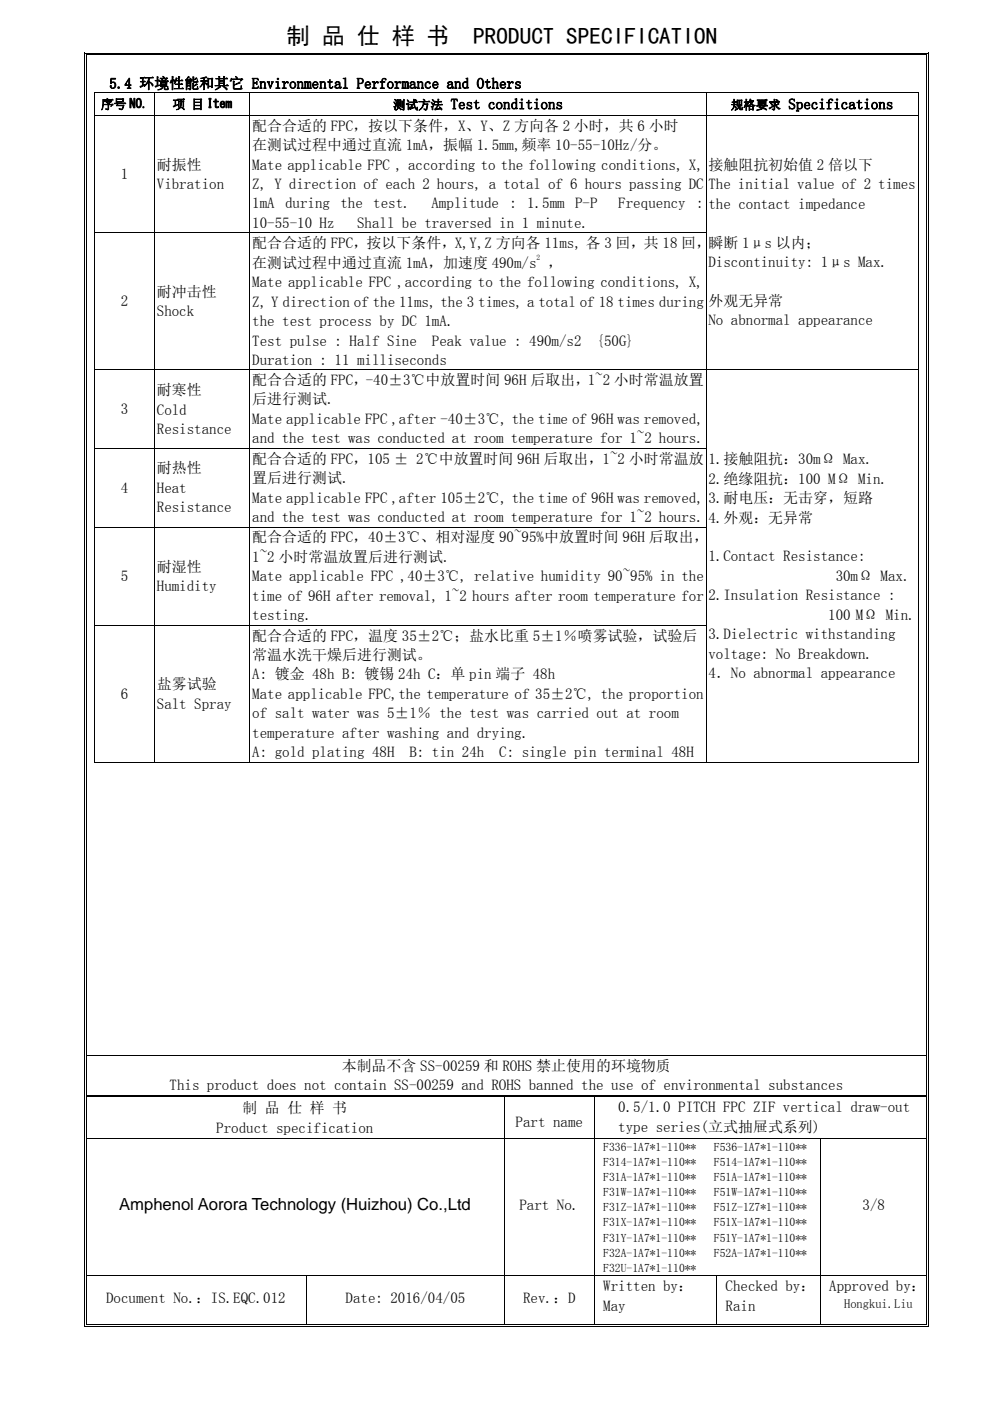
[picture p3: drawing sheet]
<svg xmlns="http://www.w3.org/2000/svg" width="210mm" height="297mm" viewBox="0 0 210 297" stroke-linecap="round" stroke-linejoin="round" font-family="sans-serif">
<defs><g id="words">
<g font-size="4.9">
<text x="60.9" y="9.4">制 品 仕 样 书</text>
<text x="100.4" y="9.4">PRODUCT SPECIFICATION</text>
</g>
<text font-size="3.5" x="25.3" y="256.5">Amphenol Aorora Technology (Huizhou) Co.,Ltd</text>
<g font-size="3.2">
<text x="23.2" y="18.8">5.4 环境性能和其它 Environmental Performance and Others</text>
<text x="95.6" y="23.2">Test conditions</text>
<text x="167.2" y="23.2">Specifications</text>
<text x="53.5" y="27.7">配合合适的 FPC，按以下条件，X、Y、Z 方向各 2 小时，共 6 小时</text>
<text x="33.3" y="35.9">耐振性</text>
<text x="53.5" y="31.8">在测试过程中通过直流 1mA，振幅 1.5mm,频率 10-55-10Hz/分。</text>
<text x="53.5" y="35.9">Mate applicable FPC , according to the following conditions, X,</text>
<text x="150.3" y="36">接触阻抗初始值 2 倍以下</text>
<text x="25.6" y="38">1</text>
<text x="33.3" y="40.1">Vibration</text>
<text x="53.5" y="40.1">Z, Y direction of each 2 hours, a total of 6 hours passing DC</text>
<text x="150.3" y="40.1">The initial value of 2 times</text>
<text x="53.5" y="44.2">1mA during the test.</text>
<text x="91.5" y="44.2">Amplitude : 1.5mm P-P</text>
<text x="131.1" y="44.2">Frequency :</text>
<text x="150.3" y="44.2">the contact impedance</text>
<text x="53.5" y="48.3">10-55-10 Hz</text>
<text x="53.5" y="52.6">配合合适的 FPC，按以下条件，X,Y,Z 方向各 11ms, 各 3 回，共 18 回，瞬断 1μs 以内；</text>
<text x="75.7" y="48.3">Shall be traversed in 1 minute.</text>
<text x="53.5" y="56.7">在测试过程中通过直流 1mA，加速度 490m/s</text>
<text x="116.2" y="56.7">，</text>
<text x="150.3" y="56.6">Discontinuity: 1μs Max.</text>
<text x="25.6" y="65">2</text>
<text x="33.3" y="62.9">耐冲击性</text>
<text x="53.5" y="60.9">Mate applicable FPC ,according to the following conditions, X,</text>
<text x="53.5" y="65">Z, Y direction of the 11ms, the 3 times, a total of 18 times during</text>
<text x="150.3" y="64.9">外观无异常</text>
<text x="33.3" y="67">Shock</text>
<text x="53.5" y="69.1">the test process by DC 1mA.</text>
<text x="150.3" y="69">No abnormal appearance</text>
<text x="53.5" y="73.3">Test pulse : Half Sine</text>
<text x="53.5" y="77.3">Duration : 11 milliseconds</text>
<text x="91.6" y="73.3">Peak value : 490m/s2</text>
<text x="126.5" y="73.3">{50G}</text>
<text x="33.3" y="83.8">耐寒性</text>
<text x="53.5" y="81.6">配合合适的 FPC，-40±3℃中放置时间 96H 后取出，1~2 小时常温放置</text>
<text x="25.6" y="87.8">3</text>
<text x="33.3" y="88">Cold</text>
<text x="53.5" y="85.7">后进行测试.</text>
<text x="53.5" y="89.9">Mate applicable FPC ,after -40±3℃, the time of 96H was removed,</text>
<text x="33.3" y="91.9">Resistance</text>
<text x="53.5" y="94">and the test was conducted at room temperature for 1~2 hours.</text>
<text x="33.3" y="100.4">耐热性</text>
<text x="53.5" y="98.3">配合合适的 FPC，105 ± 2℃中放置时间 96H 后取出，1~2 小时常温放</text>
<text x="150.3" y="98.4">1.接触阻抗：30mΩ Max.</text>
<text x="25.6" y="104.5">4</text>
<text x="33.3" y="104.5">Heat</text>
<text x="53.5" y="102.4">置后进行测试.</text>
<text x="53.5" y="106.6">Mate applicable FPC ,after 105±2℃, the time of 96H was removed,</text>
<text x="150.3" y="102.5">2.绝缘阻抗：100 MΩ Min.</text>
<text x="150.3" y="106.7">3.耐电压：无击穿，短路</text>
<text x="33.3" y="108.6">Resistance</text>
<text x="53.5" y="110.7">and the test was conducted at room temperature for 1~2 hours.</text>
<text x="150.3" y="110.8">4.外观：无异常</text>
<text x="53.5" y="115">配合合适的 FPC，40±3℃、相对湿度 90~95%中放置时间 96H 后取出，</text>
<text x="53.5" y="119.1">1~2 小时常温放置后进行测试.</text>
<text x="150.3" y="119">1.Contact Resistance:</text>
<text x="25.6" y="123.3">5</text>
<text x="33.3" y="121.2">耐湿性</text>
<text x="33.3" y="125.3">Humidity</text>
<text x="53.5" y="123.3">Mate applicable FPC ,40±3℃, relative humidity 90~95% in the</text>
<text x="177.2" y="123.2">30mΩ Max.</text>
<text x="53.5" y="127.4">time of 96H after removal, 1~2 hours after room temperature for</text>
<text x="53.5" y="131.5">testing.</text>
<text x="150.3" y="127.3">2.Insulation Resistance :</text>
<text x="175.7" y="131.4">100 MΩ Min.</text>
<text x="53.5" y="135.8">配合合适的 FPC，温度 35±2℃；盐水比重 5±1％喷雾试验，试验后</text>
<text x="150.3" y="135.6">3.Dielectric withstanding</text>
<text x="53.5" y="139.9">常温水洗干燥后进行测试。</text>
<text x="150.3" y="139.7">voltage: No Breakdown.</text>
<text x="150.3" y="143.8">4．No abnormal appearance</text>
<text x="25.6" y="148.2">6</text>
<text x="33.3" y="146.1">盐雾试验</text>
<text x="53.5" y="144.1">A: 镀金 48h B: 镀锡 24h C：单 pin 端子 48h</text>
<text x="53.5" y="148.2">Mate applicable FPC,the temperature of 35±2℃, the proportion</text>
<text x="33.3" y="150.3">Salt Spray</text>
<text x="53.5" y="152.3">of salt water was 5±1％ the test was carried out at room</text>
<text x="53.5" y="156.4">temperature after washing and drying.</text>
<text x="53.5" y="160.6">A: gold plating 48H</text>
<text x="86.8" y="160.6">B: tin 24h</text>
<text x="105.9" y="160.6">C: single pin terminal 48H</text>
<text x="72.5" y="227">本制品不含 SS-00259 和 ROHS 禁止使用的环境物质</text>
<text x="36" y="231.2">This product does not contain SS-00259 and ROHS banned the use of environmental substances</text>
<text x="51.4" y="236">制 品 仕 样 书</text>
<text x="109.4" y="239">Part name</text>
<text x="131.1" y="235.8">0.5/1.0 PITCH FPC ZIF vertical draw-out</text>
<text x="131.1" y="239.9">type series(立式抽屉式系列)</text>
<text x="45.9" y="240.2">Product specification</text>
<text x="110.2" y="256.5">Part No.</text>
<text x="182.9" y="256.5">3/8</text>
<text x="128" y="273.7">Written by：</text>
<text x="153.9" y="273.7">Checked by：</text>
<text x="175.9" y="273.7">Approved by：</text>
<text x="22.5" y="276.2">Document No.：IS.EQC.012</text>
<text x="73.3" y="276.2">Date: 2016/04/05</text>
<text x="111" y="276.2">Rev.：D</text>
<text x="128" y="277.9">May</text>
<text x="153.9" y="277.9">Rain</text>
</g>
<g font-size="2.6">
<text x="21.5" y="22.9">序号 NO.</text>
<text x="36.6" y="22.9">项 目 Item</text>
<text x="83.4" y="23.2">测试方法</text>
<text x="155" y="23.2">规格要求</text>
<text x="179" y="277.3">Hongkui.Liu</text>
</g>
<g font-size="2.5">
<text x="128" y="244">F336-1A7*1-110**</text>
<text x="151.4" y="244">F536-1A7*1-110**</text>
<text x="128" y="247.2">F314-1A7*1-110**</text>
<text x="128" y="250.4">F31A-1A7*1-110**</text>
<text x="151.4" y="247.2">F514-1A7*1-110**</text>
<text x="151.4" y="250.4">F51A-1A7*1-110**</text>
<text x="128" y="253.6">F31W-1A7*1-110**</text>
<text x="128" y="256.8">F31Z-1A7*1-110**</text>
<text x="151.4" y="253.6">F51W-1A7*1-110**</text>
<text x="151.4" y="256.8">F51Z-1Z7*1-110**</text>
<text x="128" y="260">F31X-1A7*1-110**</text>
<text x="128" y="263.2">F31Y-1A7*1-110**</text>
<text x="151.4" y="260">F51X-1A7*1-110**</text>
<text x="151.4" y="263.2">F51Y-1A7*1-110**</text>
<text x="128" y="266.4">F32A-1A7*1-110**</text>
<text x="128" y="269.7">F32U-1A7*1-110**</text>
<text x="151.4" y="266.4">F52A-1A7*1-110**</text>
</g>
<text font-size="1.6" x="113.8" y="55.2">2</text>
</g></defs>
<g fill="#000">
<path d="M17.8 11.2h.2v.5h-.2zM17.8 11.2h.6v.1h-.6zM18.2 11.5h.2v.2h-.2zM20 19.6h.2v.1h-.2zM194.6 19.6h.2v.1h-.2zM196.4 11.2h.6v.1h-.6zM196.4 11.5h.2v.2h-.2zM196.8 11.2h.2v.5h-.2zM194.6 24.3h.2v.2h-.2zM194.6 49.3h.2v.1h-.2zM194.6 78.3h.2v.1h-.2zM194.6 95h.2v.1h-.2z"/>
<path d="M194.6 111.7h.2v.1h-.2zM194.6 132.5h.2v.1h-.2zM194.6 161.5h.2v.2h-.2zM17.8 223.7h.2v.2h-.2zM17.8 232.1h.2v.5h-.2zM18.2 223.7h.2v.2h-.2zM18.2 232.6h.2zM18.2 232.1h.2v.2h-.2zM18.2 232.5h.2v.1h-.2zM106.9 232.6h.2zM106.9 232.1h.5v.2h-.5zM106.9 232.5h.5v.1h-.5z"/>
<path d="M126 232.6h.1zM126 232.1h.5v.2h-.5zM126 232.5h.5v.1h-.5zM196.4 223.7h.2v.2h-.2zM196.4 232.6h.2zM196.4 232.1h.2v.2h-.2zM196.4 232.5h.2v.1h-.2zM196.8 223.7h.2v.2h-.2zM196.8 232.6h.2zM196.8 232.1h.2v.5h-.2z"/>
</g>
<g fill="none" stroke="#000" stroke-width=".21">
<path d="M17.9 11.7v212M18.3 11.7v212M18.4 11.3h178M18.4 11.6h178M20 19.7h174.6M20.1 19.7v4.6M32.8 19.7v4.6M53 19.7v4.6M149.8 19.7v4.6M194.7 19.7v4.6M196.5 11.7v212M196.9 11.7v212"/>
<path d="M20 24.4h174.6M20.1 24.5v24.8M32.8 24.5v24.8M53 24.5v24.8M149.8 24.5v24.8M194.7 24.5v24.8M20 49.4h129.9M20.1 49.4v28.9M32.8 49.4v28.9M53 49.4v28.9M149.8 49.4v28.9M194.7 49.4v28.9"/>
<path d="M20 78.4h174.6M20.1 78.4v16.6M32.8 78.4v16.6M53 78.4v16.6M149.8 78.4v16.6M194.7 78.4v16.6M20 95h129.9M20.1 95.1v16.6M32.8 95.1v16.6M53 95.1v16.6M149.8 95.1v16.6M194.7 95.1v16.6"/>
<path d="M20 111.7h129.9M20.1 111.8v20.7M32.8 111.8v20.7M53 111.8v20.7M149.8 111.8v20.7M194.7 111.8v20.7M20 132.5h129.9M20.1 132.6v29.1M32.8 132.6v29.1M53 132.6v29.1M149.8 132.6v29.1M194.7 132.6v29.1"/>
<path d="M20 161.6h12.7M32.9 161.6h20M53.1 161.6h96.6M149.9 161.6h44.7M17.9 223.9v8.2M17.9 232.6v8.7M18.3 223.9v8.2M18.3 232.6v8.7M18.4 223.8h178M18.4 232.2h88.5M18.4 232.5h88.5M107 232.6v8.7"/>
<path d="M107.4 232.2h18.6M107.4 232.5h18.6M126 232.6v8.7M126.5 232.2h69.9M126.5 232.5h69.9M196.5 223.9v8.2M196.5 232.6v8.7M196.9 223.9v8.2M196.9 232.6v8.7"/>
</g>
<path d="M25.3 253.2h74.5v4.1h-74.5z" fill="#fff"/>
<g fill="#000">
<path d="M17.8 241.3h.2v.2h-.2zM18.2 241.3h.2v.2h-.2zM196.4 241.3h.2v.2h-.2zM196.8 241.3h.2v.2h-.2zM17.8 270.4h.2v.2h-.2zM18.2 270.4h.2v.2h-.2zM196.4 270.4h.2v.2h-.2zM196.8 270.4h.2v.2h-.2zM17.8 281.2h.6v.1h-.6zM18.2 280.8h.2v.2h-.2zM64.9 280.8h.5v.2h-.5zM106.9 280.8h.5v.2h-.5z"/>
<path d="M126 280.8h.5v.2h-.5zM126 281.2h.5v.1h-.5zM151.9 280.8h.5v.2h-.5zM173.9 280.8h.5v.2h-.5zM196.4 281.2h.6v.1h-.6zM196.4 280.8h.2v.2h-.2zM196.8 280.8h.2v.5h-.2z"/>
</g>
<g fill="none" stroke="#000" stroke-width=".21">
<path d="M17.9 241.5v28.9M18.3 241.5v28.9M18.4 241.4h178M107 241.5v28.9M126 241.5v28.9M174 241.5v28.9M196.5 241.5v28.9M196.9 241.5v28.9M17.9 270.6v10.7M18.3 270.6v10.2M18.4 270.5h178M65 270.6v10.2"/>
<path d="M107 270.6v10.2M126 270.6v10.2M152 270.6v10.2M174 270.6v10.2M196.5 270.6v10.2M196.9 270.6v10.2M18.4 281.2h107.6M18.4 280.9h46.5M65.4 280.9h41.5M107.4 280.9h18.6M126.5 281.2h69.9M126.5 280.9h25.4"/>
<path d="M152.4 280.9h21.5M174.4 280.9h22"/>
</g>
<use href="#words"/>
</svg>
